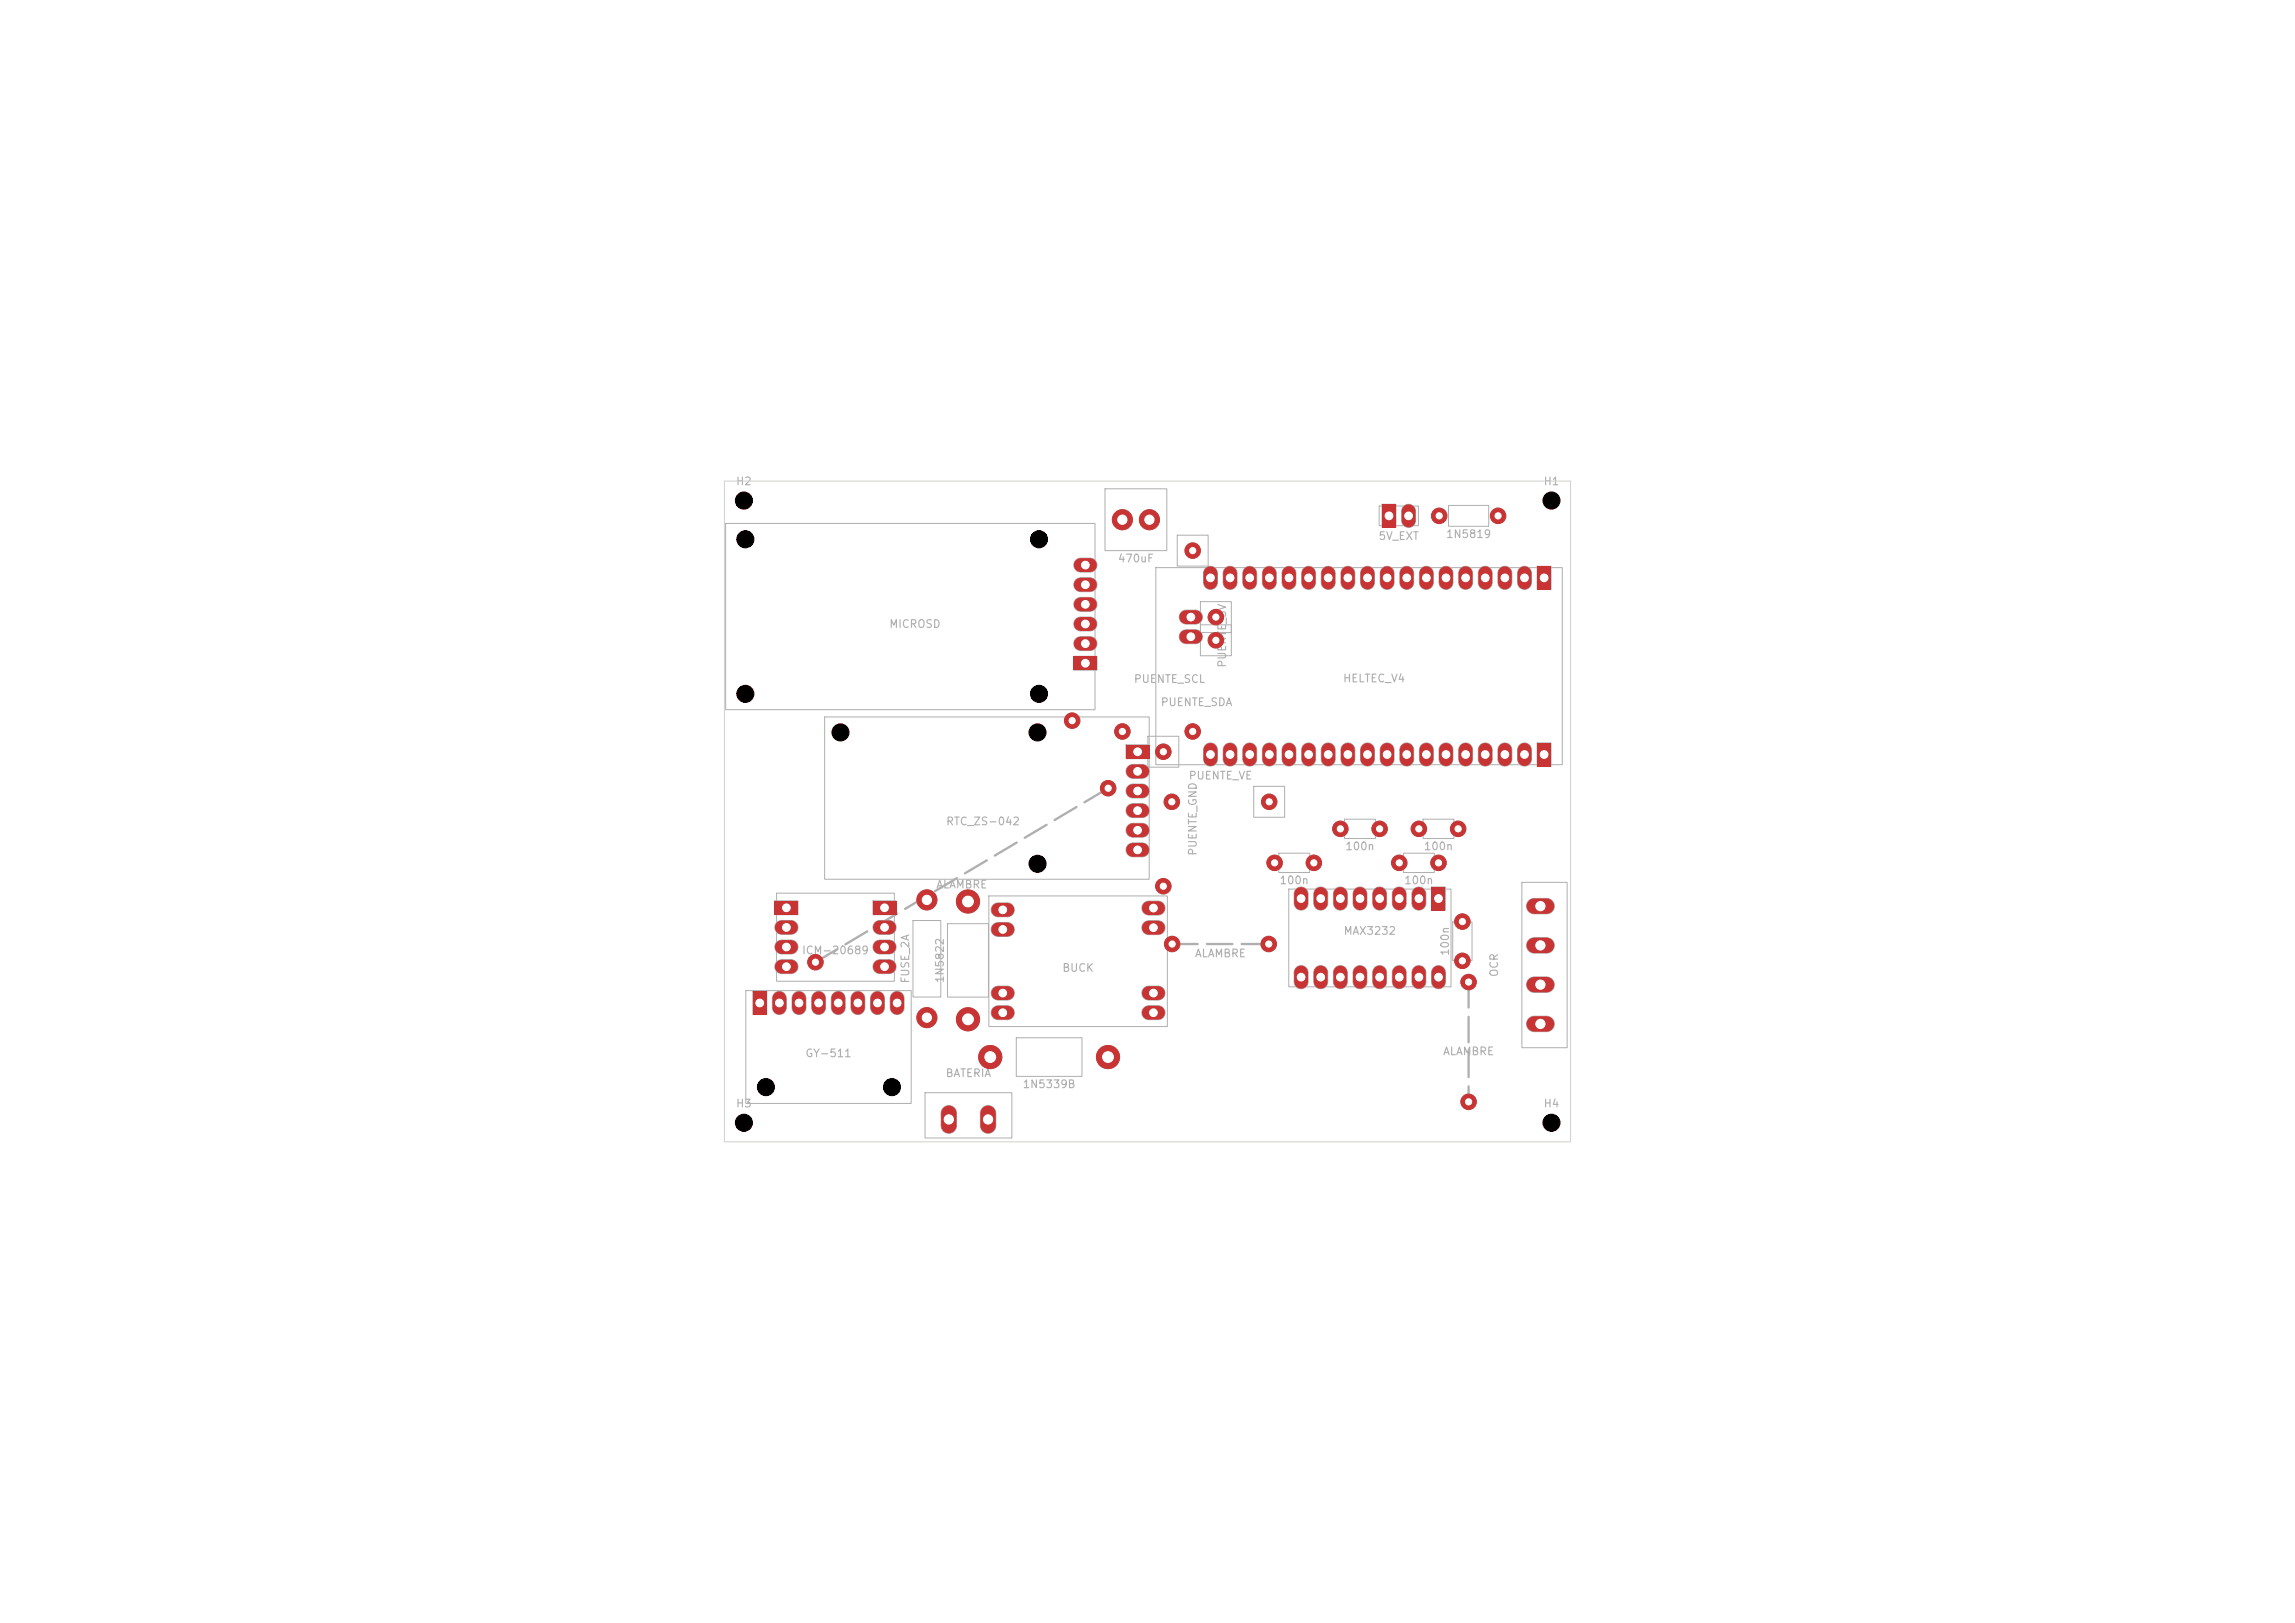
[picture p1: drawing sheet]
<svg xmlns="http://www.w3.org/2000/svg" width="297mm" height="210mm" viewBox="0 0 297 210" stroke-linecap="round" stroke-linejoin="round" font-family="sans-serif">
<defs><g id="words">
<g font-size="1.2" fill="#afafaf">
<text x="198.7" y="118.2">1</text>
<text x="198.7" y="123.2">2</text>
<text x="198.7" y="128.3">3</text>
<text x="198.7" y="133.4">4</text>
<text x="123.7" y="145.5" transform="rotate(-90 123.7 145.5)">2</text>
<text x="128.8" y="145.5" transform="rotate(-90 128.8 145.5)">1</text>
</g>
<g font-size="1" fill="#afafaf">
<text x="95.2" y="63">H2</text>
<text x="199.7" y="63">H1</text>
<text x="178.3" y="70.1">5V_EXT</text>
<text x="180.5" y="67.3" transform="rotate(-90 180.5 67.3)">1</text>
<text x="183.1" y="67.3" transform="rotate(-90 183.1 67.3)">2</text>
<text x="187.1" y="69.9">1N5819</text>
<text x="139.9" y="76.4">5</text>
<text x="139.9" y="73.9">6</text>
<text x="144.6" y="73">470uF</text>
<text x="157.4" y="76.3" transform="rotate(-90 157.4 76.3)">A18</text>
<text x="160" y="76.3" transform="rotate(-90 160 76.3)">A17</text>
<text x="162.5" y="76.3" transform="rotate(-90 162.5 76.3)">A16</text>
<text x="165" y="76.3" transform="rotate(-90 165 76.3)">A15</text>
<text x="167.6" y="76.3" transform="rotate(-90 167.6 76.3)">A14</text>
<text x="170.1" y="76.3" transform="rotate(-90 170.1 76.3)">A13</text>
<text x="172.7" y="76.3" transform="rotate(-90 172.7 76.3)">A12</text>
<text x="175.2" y="76.3" transform="rotate(-90 175.2 76.3)">A11</text>
<text x="177.7" y="76.3" transform="rotate(-90 177.7 76.3)">A10</text>
<text x="180.3" y="75.8" transform="rotate(-90 180.3 75.8)">A9</text>
<text x="182.8" y="75.8" transform="rotate(-90 182.8 75.8)">A8</text>
<text x="185.4" y="75.8" transform="rotate(-90 185.4 75.8)">A7</text>
<text x="187.9" y="75.8" transform="rotate(-90 187.9 75.8)">A6</text>
<text x="190.4" y="75.8" transform="rotate(-90 190.4 75.8)">A5</text>
<text x="193" y="75.8" transform="rotate(-90 193 75.8)">A4</text>
<text x="195.5" y="75.8" transform="rotate(-90 195.5 75.8)">A3</text>
<text x="198.1" y="75.8" transform="rotate(-90 198.1 75.8)">A2</text>
<text x="200.6" y="75.8" transform="rotate(-90 200.6 75.8)">A1</text>
<text x="115" y="81.5">MICROSD</text>
<text x="139.9" y="81.5">3</text>
<text x="139.9" y="79">4</text>
<text x="139.9" y="86.6">1</text>
<text x="139.9" y="84">2</text>
<text x="146.7" y="88.6">PUENTE_SCL</text>
<text x="158.9" y="86.5" transform="rotate(-90 158.9 86.5)">PUENTE_5V</text>
<text x="173.7" y="88.5">HELTEC_V4</text>
<text x="150.1" y="91.6">PUENTE_SDA</text>
<text x="146.6" y="98">1</text>
<text x="146.6" y="100.6">2</text>
<text x="153.8" y="101.1">PUENTE_VE</text>
<text x="157.4" y="99.2" transform="rotate(-90 157.4 99.2)">B18</text>
<text x="160" y="99.2" transform="rotate(-90 160 99.2)">B17</text>
<text x="162.5" y="99.2" transform="rotate(-90 162.5 99.2)">B16</text>
<text x="165" y="99.2" transform="rotate(-90 165 99.2)">B15</text>
<text x="167.6" y="99.2" transform="rotate(-90 167.6 99.2)">B14</text>
<text x="170.1" y="99.2" transform="rotate(-90 170.1 99.2)">B13</text>
<text x="172.7" y="99.2" transform="rotate(-90 172.7 99.2)">B12</text>
<text x="175.2" y="99.2" transform="rotate(-90 175.2 99.2)">B11</text>
<text x="177.7" y="99.2" transform="rotate(-90 177.7 99.2)">B10</text>
<text x="180.3" y="98.7" transform="rotate(-90 180.3 98.7)">B9</text>
<text x="182.8" y="98.7" transform="rotate(-90 182.8 98.7)">B8</text>
<text x="185.4" y="98.7" transform="rotate(-90 185.4 98.7)">B7</text>
<text x="187.9" y="98.7" transform="rotate(-90 187.9 98.7)">B6</text>
<text x="190.4" y="98.7" transform="rotate(-90 190.4 98.7)">B5</text>
<text x="193" y="98.7" transform="rotate(-90 193 98.7)">B4</text>
<text x="195.5" y="98.7" transform="rotate(-90 195.5 98.7)">B3</text>
<text x="198.1" y="98.7" transform="rotate(-90 198.1 98.7)">B2</text>
<text x="200.6" y="98.7" transform="rotate(-90 200.6 98.7)">B1</text>
<text x="122.4" y="107">RTC_ZS-042</text>
<text x="146.6" y="103.1">3</text>
<text x="146.6" y="105.7">4</text>
<text x="146.6" y="108.2">5</text>
<text x="146.6" y="110.7">6</text>
<text x="155.1" y="110.8" transform="rotate(-90 155.1 110.8)">PUENTE_GND</text>
<text x="174" y="110.3">100n</text>
<text x="184.2" y="110.3">100n</text>
<text x="101.2" y="118.2">1</text>
<text x="113.9" y="118.2">5</text>
<text x="121.1" y="115.2">ALAMBRE</text>
<text x="124.7" y="117.4">1</text>
<text x="129.2" y="118.5">1</text>
<text x="148.7" y="118.3">5</text>
<text x="165.5" y="114.7">100n</text>
<text x="169.1" y="116.8" transform="rotate(-90 169.1 116.8)">8</text>
<text x="171.7" y="116.8" transform="rotate(-90 171.7 116.8)">7</text>
<text x="174.2" y="116.8" transform="rotate(-90 174.2 116.8)">6</text>
<text x="176.8" y="116.8" transform="rotate(-90 176.8 116.8)">5</text>
<text x="179.3" y="116.8" transform="rotate(-90 179.3 116.8)">4</text>
<text x="181.6" y="114.7">100n</text>
<text x="181.8" y="116.8" transform="rotate(-90 181.8 116.8)">3</text>
<text x="184.4" y="116.8" transform="rotate(-90 184.4 116.8)">2</text>
<text x="186.9" y="116.8" transform="rotate(-90 186.9 116.8)">1</text>
<text x="101.2" y="120.8">2</text>
<text x="101.2" y="123.3">3</text>
<text x="101.2" y="125.8">4</text>
<text x="103.7" y="123.7">ICM-20689</text>
<text x="113.9" y="120.8">6</text>
<text x="113.9" y="123.3">7</text>
<text x="113.9" y="125.8">8</text>
<text x="129.2" y="121">2</text>
<text x="137.4" y="126">BUCK</text>
<text x="148.7" y="120.8">6</text>
<text x="154.6" y="124.1">ALAMBRE</text>
<text x="173.8" y="121.2">MAX3232</text>
<text x="187.8" y="123.8" transform="rotate(-90 187.8 123.8)">100n</text>
<text x="99.1" y="130.4" transform="rotate(-90 99.1 130.4)">1</text>
<text x="101.6" y="130.4" transform="rotate(-90 101.6 130.4)">2</text>
<text x="104.2" y="130.4" transform="rotate(-90 104.2 130.4)">3</text>
<text x="106.7" y="130.4" transform="rotate(-90 106.7 130.4)">4</text>
<text x="109.2" y="130.4" transform="rotate(-90 109.2 130.4)">5</text>
<text x="111.8" y="130.4" transform="rotate(-90 111.8 130.4)">6</text>
<text x="114.3" y="130.4" transform="rotate(-90 114.3 130.4)">7</text>
<text x="116.9" y="130.4" transform="rotate(-90 116.9 130.4)">8</text>
<text x="117.9" y="127.3" transform="rotate(-90 117.9 127.3)">FUSE_2A</text>
<text x="122.4" y="127.3" transform="rotate(-90 122.4 127.3)">1N5822</text>
<text x="129.2" y="129.3">3</text>
<text x="129.2" y="131.8">4</text>
<text x="148.7" y="129.3">7</text>
<text x="148.7" y="131.8">8</text>
<text x="169.1" y="127" transform="rotate(-90 169.1 127)">9</text>
<text x="171.7" y="127.5" transform="rotate(-90 171.7 127.5)">10</text>
<text x="174.2" y="127.5" transform="rotate(-90 174.2 127.5)">11</text>
<text x="176.8" y="127.5" transform="rotate(-90 176.8 127.5)">12</text>
<text x="179.3" y="127.5" transform="rotate(-90 179.3 127.5)">13</text>
<text x="181.8" y="127.5" transform="rotate(-90 181.8 127.5)">14</text>
<text x="184.4" y="127.5" transform="rotate(-90 184.4 127.5)">15</text>
<text x="186.9" y="127.5" transform="rotate(-90 186.9 127.5)">16</text>
<text x="194.1" y="126.5" transform="rotate(-90 194.1 126.5)">OCR</text>
<text x="104.1" y="137">GY-511</text>
<text x="124.7" y="132.7">2</text>
<text x="127.6" y="137.5">2</text>
<text x="142.8" y="137.5">1</text>
<text x="186.7" y="136.8">ALAMBRE</text>
<text x="95.2" y="143.5">H3</text>
<text x="122.3" y="139.6">BATERIA</text>
<text x="132.3" y="141">1N5339B</text>
<text x="199.7" y="143.5">H4</text>
</g>
<g font-size=".9" fill="#afafaf">
<text x="144.8" y="67.9">1</text>
<text x="148.3" y="67.9">2</text>
<text x="119.5" y="117.1">1</text>
<text x="119.5" y="132.3">2</text>
</g>
<g font-size=".7" fill="#afafaf">
<text x="154" y="71.8">1</text>
<text x="185.9" y="67.3">1</text>
<text x="193.5" y="67.3">2</text>
<text x="157" y="83.4">1</text>
<text x="157" y="80.4">1</text>
<text x="138.4" y="93.8">2</text>
<text x="144.9" y="95.2">2</text>
<text x="154" y="95.2">2</text>
<text x="150.2" y="97.8">1</text>
<text x="143" y="102.5">2</text>
<text x="151.3" y="104.3">2</text>
<text x="163.9" y="104.3">1</text>
<text x="173.1" y="107.8">1</text>
<text x="178.2" y="107.8">2</text>
<text x="183.2" y="107.8">1</text>
<text x="188.3" y="107.8">2</text>
<text x="164.6" y="112.2">1</text>
<text x="169.6" y="112.2">2</text>
<text x="180.7" y="112.2">1</text>
<text x="185.8" y="112.2">2</text>
<text x="150.2" y="115.2">2</text>
<text x="188.9" y="119.8">1</text>
<text x="105.1" y="125">1</text>
<text x="151.3" y="122.7">1</text>
<text x="163.8" y="122.7">2</text>
<text x="188.9" y="124.8">2</text>
<text x="189.7" y="127.6">1</text>
<text x="189.7" y="143.1">2</text>
</g>
<g font-size=".6" fill="#afafaf">
<text x="152.6" y="82.8">AUX17</text>
<text x="152.6" y="80.3">AUX18</text>
</g>
</g></defs>
<g fill="none" stroke="#afafaf" stroke-width=".3">
<path d="M116.1 118.2l-2.8 1.7M120 115.9l-2.9 1.7M123.8 113.6l-2.8 1.7M127.7 111.3l-2.8 1.7M131.6 109l-2.9 1.7M135.4 106.7l-2.8 1.7M139.3 104.4l-2.8 1.7M143.2 102.1l-2.9 1.7M108.4 122.8l-2.9 1.7M112.2 120.5l-2.8 1.7M151.7 122.2h3.3M156.2 122.2h3.3"/>
<path d="M160.7 122.2h3.3M190.1 127.1v3.3M190.1 131.6v3.3M190.1 136.1v3.3M190.1 140.6v2"/>
</g>
<g fill="none" stroke="#afafaf" stroke-width=".13">
<path d="M93.9 67.7h47.8v24.1h-47.8zM139.2 77.6l.5-.3h1.4a.9 .9 0 0 1 .9 .9 .9 .9 0 0 1-.9 .9h-1.2a.9 .9 0 0 1-.9-.6 .9 .9 0 0 1 .2-.9zM139.2 75l.5-.2h1.4a.9 .9 0 0 1 .9 .9 .9 .9 0 0 1-.9 .9h-1.2a.9 .9 0 0 1-.9-.6 .9 .9 0 0 1 .2-1zM139.2 72.5l.5-.3h1.4a.9 .9 0 0 1 .9 .9 .9 .9 0 0 1-.9 .9h-1.2a.9 .9 0 0 1-.9-.5 .9 .9 0 0 1 .2-1zM143 63.3h8v8h-8zM149.6 73.4h52.6v25.6h-52.6zM152.3 69.3h4v4h-4zM152.9 79.2l.5-.2h1.3a.9 .9 0 0 1 .9 .8 .9 .9 0 0 1-.9 .9h-1.2a.9 .9 0 0 1-.8-.5 .9 .9 0 0 1 .2-1zM155.3 77.8h4v4h-4zM156 73.5a.9 .9 0 0 1 1-.2 .9 .9 0 0 1 .5 .9l.1 1.2a.9 .9 0 0 1-.9 .9 .9 .9 0 0 1-1-.9l.1-1.4zM158.6 73.5a.9 .9 0 0 1 .9-.2 .9 .9 0 0 1 .6 .9v1.2a.9 .9 0 0 1-.9 .9 .9 .9 0 0 1-.9-.9v-1.4zM161.1 73.5a.9 .9 0 0 1 1-.2 .9 .9 0 0 1 .5 .9v1.2a.9 .9 0 0 1-.9 .9 .9 .9 0 0 1-.9-.9v-1.4z"/>
<path d="M163.6 73.5a.9 .9 0 0 1 1-.2 .9 .9 0 0 1 .6 .9v1.2a.9 .9 0 0 1-.9 .9 .9 .9 0 0 1-.9-.9v-1.4zM166.2 73.5a.9 .9 0 0 1 1-.2 .9 .9 0 0 1 .5 .9v1.2a.9 .9 0 0 1-.9 .9 .9 .9 0 0 1-.9-.9v-1.4zM168.7 73.5a.9 .9 0 0 1 1-.2 .9 .9 0 0 1 .6 .9v1.2a.9 .9 0 0 1-.9 .9 .9 .9 0 0 1-1-.9l.1-1.4zM171.3 73.5a.9 .9 0 0 1 .9-.2 .9 .9 0 0 1 .6 .9v1.2a.9 .9 0 0 1-.9 .9 .9 .9 0 0 1-.9-.9v-1.4zM173.8 73.5a.9 .9 0 0 1 1-.2 .9 .9 0 0 1 .5 .9v1.2a.9 .9 0 0 1-.9 .9 .9 .9 0 0 1-.9-.9v-1.4zM176.3 73.5a.9 .9 0 0 1 1-.2 .9 .9 0 0 1 .6 .9v1.2a.9 .9 0 0 1-.9 .9 .9 .9 0 0 1-.9-.9v-1.4zM178.5 65.5h5.1v2.5h-5.1zM178.9 65.3h1.7v3h-1.7zM178.9 73.5a.9 .9 0 0 1 1-.2 .9 .9 0 0 1 .5 .9v1.2a.9 .9 0 0 1-.9 .9 .9 .9 0 0 1-.9-.9v-1.4zM181.4 73.5a.9 .9 0 0 1 1-.2 .9 .9 0 0 1 .6 .9v1.2a.9 .9 0 0 1-.9 .9 .9 .9 0 0 1-1-.9l.1-1.4zM181.7 65.5a.9 .9 0 0 1 .9-.2 .9 .9 0 0 1 .6 .9v1.1a.9 .9 0 0 1-.9 1 .9 .9 0 0 1-.9-1v-1.3zM184 73.5a.9 .9 0 0 1 .9-.2 .9 .9 0 0 1 .6 .9v1.2a.9 .9 0 0 1-.9 .9 .9 .9 0 0 1-.9-.9v-1.4z"/>
<path d="M186.5 73.5a.9 .9 0 0 1 1-.2 .9 .9 0 0 1 .5 .9v1.2a.9 .9 0 0 1-.9 .9 .9 .9 0 0 1-.9-.9v-1.4zM187.5 65.4h5.2v2.7h-5.2zM189 73.5a.9 .9 0 0 1 1-.2 .9 .9 0 0 1 .6 .9v1.2a.9 .9 0 0 1-.9 .9 .9 .9 0 0 1-.9-.9v-1.4zM191.6 73.5a.9 .9 0 0 1 1-.2 .9 .9 0 0 1 .5 .9v1.2a.9 .9 0 0 1-.9 .9 .9 .9 0 0 1-.9-.9v-1.4zM194.1 73.5a.9 .9 0 0 1 1-.2 .9 .9 0 0 1 .6 .9v1.2a.9 .9 0 0 1-.9 .9 .9 .9 0 0 1-1-.9l.1-1.4zM196.7 73.5a.9 .9 0 0 1 .9-.2 .9 .9 0 0 1 .6 .9v1.2a.9 .9 0 0 1-.9 .9 .9 .9 0 0 1-.9-.9v-1.4zM198.9 73.3h1.8v3h-1.8zM106.7 92.8h42v21h-42zM139 84.9h3v1.8h-3zM139.2 82.6l.5-.2h1.4a.9 .9 0 0 1 .9 .9 .9 .9 0 0 1-.9 .9h-1.2a.9 .9 0 0 1-.9-.6 .9 .9 0 0 1 .2-1zM139.2 80.1l.5-.2 1.4-.1a.9 .9 0 0 1 .9 .9 .9 .9 0 0 1-.9 .9h-1.2a.9 .9 0 0 1-.9-.5 .9 .9 0 0 1 .2-1zM145.7 96.4h3v1.8h-3z"/>
<path d="M146 99.2l.5-.3h1.3a.9 .9 0 0 1 .9 .9 .9 .9 0 0 1-.9 .9h-1.2a.9 .9 0 0 1-.8-.5 .9 .9 0 0 1 .2-1zM148.6 95.3h4v4h-4zM152.9 81.8l.5-.3h1.3a.9 .9 0 0 1 .9 .9 .9 .9 0 0 1-.9 .9h-1.2a.9 .9 0 0 1-.8-.6 .9 .9 0 0 1 .2-.9zM155.3 80.8h4v4h-4zM156 96.4a.9 .9 0 0 1 1-.2 .9 .9 0 0 1 .5 .8l.1 1.2a.9 .9 0 0 1-.9 .9 .9 .9 0 0 1-1-.9l.1-1.3zM158.6 96.4a.9 .9 0 0 1 .9-.2 .9 .9 0 0 1 .6 .8v1.2a.9 .9 0 0 1-.9 .9 .9 .9 0 0 1-.9-.9v-1.3zM161.1 96.4a.9 .9 0 0 1 1-.2 .9 .9 0 0 1 .5 .8v1.2a.9 .9 0 0 1-.9 .9 .9 .9 0 0 1-.9-.9v-1.3zM163.6 96.4a.9 .9 0 0 1 1-.2 .9 .9 0 0 1 .6 .8v1.2a.9 .9 0 0 1-.9 .9 .9 .9 0 0 1-.9-.9v-1.3zM166.2 96.4a.9 .9 0 0 1 1-.2 .9 .9 0 0 1 .5 .8v1.2a.9 .9 0 0 1-.9 .9 .9 .9 0 0 1-.9-.9v-1.3zM168.7 96.4a.9 .9 0 0 1 1-.2 .9 .9 0 0 1 .6 .8v1.2a.9 .9 0 0 1-.9 .9 .9 .9 0 0 1-1-.9l.1-1.3zM171.3 96.4a.9 .9 0 0 1 .9-.2 .9 .9 0 0 1 .6 .8v1.2a.9 .9 0 0 1-.9 .9 .9 .9 0 0 1-.9-.9v-1.3zM173.8 96.4a.9 .9 0 0 1 1-.2 .9 .9 0 0 1 .5 .8v1.2a.9 .9 0 0 1-.9 .9 .9 .9 0 0 1-.9-.9v-1.3z"/>
<path d="M176.3 96.4a.9 .9 0 0 1 1-.2 .9 .9 0 0 1 .6 .8v1.2a.9 .9 0 0 1-.9 .9 .9 .9 0 0 1-.9-.9v-1.3zM178.9 96.4a.9 .9 0 0 1 1-.2 .9 .9 0 0 1 .5 .8v1.2a.9 .9 0 0 1-.9 .9 .9 .9 0 0 1-.9-.9v-1.3zM181.4 96.4a.9 .9 0 0 1 1-.2 .9 .9 0 0 1 .6 .8v1.2a.9 .9 0 0 1-.9 .9 .9 .9 0 0 1-1-.9l.1-1.3zM184 96.4a.9 .9 0 0 1 .9-.2 .9 .9 0 0 1 .6 .8v1.2a.9 .9 0 0 1-.9 .9 .9 .9 0 0 1-.9-.9v-1.3zM186.5 96.4a.9 .9 0 0 1 1-.2 .9 .9 0 0 1 .5 .8v1.2a.9 .9 0 0 1-.9 .9 .9 .9 0 0 1-.9-.9v-1.3zM189 96.4a.9 .9 0 0 1 1-.2 .9 .9 0 0 1 .6 .8v1.2a.9 .9 0 0 1-.9 .9 .9 .9 0 0 1-.9-.9v-1.3zM191.6 96.4a.9 .9 0 0 1 1-.2 .9 .9 0 0 1 .5 .8v1.2a.9 .9 0 0 1-.9 .9 .9 .9 0 0 1-.9-.9v-1.3zM194.1 96.4a.9 .9 0 0 1 1-.2 .9 .9 0 0 1 .6 .8v1.2a.9 .9 0 0 1-.9 .9 .9 .9 0 0 1-1-.9l.1-1.3zM196.7 96.4a.9 .9 0 0 1 .9-.2 .9 .9 0 0 1 .6 .8v1.2a.9 .9 0 0 1-.9 .9 .9 .9 0 0 1-.9-.9v-1.3zM198.9 96.1h1.8v3h-1.8zM100.3 116.6h3v1.8h-3zM100.5 115.6h15.2v11.4h-15.2z"/>
<path d="M100.5 119.4l.5-.3h1.4a.9 .9 0 0 1 .9 .9 .9 .9 0 0 1-.9 .9h-1.2a.9 .9 0 0 1-.9-.6 .9 .9 0 0 1 .2-.9zM113 116.6h3v1.8h-3zM113.2 119.4l.5-.3h1.4a.9 .9 0 0 1 .9 .9 .9 .9 0 0 1-.9 .9h-1.2a.9 .9 0 0 1-.9-.6 .9 .9 0 0 1 .2-.9zM118.1 119.1h3.7v9.9h-3.7zM122.6 119.5h5.3v9.5h-5.3zM128 115.9h23.1v16.9h-23.1zM128.5 117.1l.5-.3h1.4a.9 .9 0 0 1 .9 .9 .9 .9 0 0 1-.9 .9h-1.2a.9 .9 0 0 1-.9-.5 .9 .9 0 0 1 .2-1zM128.5 119.6l.5-.2h1.4a.9 .9 0 0 1 .9 .9 .9 .9 0 0 1-.9 .9h-1.2a.9 .9 0 0 1-.9-.6 .9 .9 0 0 1 .2-1zM146 101.7l.5-.2 1.3-.1a.9 .9 0 0 1 .9 .9 .9 .9 0 0 1-.9 .9h-1.2a.9 .9 0 0 1-.8-.5 .9 .9 0 0 1 .2-1zM146 104.3l.5-.3h1.3a.9 .9 0 0 1 .9 .9 .9 .9 0 0 1-.9 .9h-1.2a.9 .9 0 0 1-.8-.6 .9 .9 0 0 1 .2-.9zM146 106.8l.5-.3h1.3a.9 .9 0 0 1 .9 .9 .9 .9 0 0 1-.9 .9h-1.2a.9 .9 0 0 1-.8-.5 .9 .9 0 0 1 .2-1zM146 109.3l.5-.2h1.3a.9 .9 0 0 1 .9 .9 .9 .9 0 0 1-.9 .9h-1.2a.9 .9 0 0 1-.8-.6 .9 .9 0 0 1 .2-1z"/>
<path d="M148 116.9l.5-.3h1.4a.9 .9 0 0 1 .9 .9 .9 .9 0 0 1-.9 .9h-1.2a.9 .9 0 0 1-.9-.6 .9 .9 0 0 1 .2-.9zM148 119.4l.5-.2 1.4-.1a.9 .9 0 0 1 .9 .9 .9 .9 0 0 1-.9 .9h-1.2a.9 .9 0 0 1-.9-.5 .9 .9 0 0 1 .2-1zM162.3 101.8h4v4h-4zM165.5 110.4h4v2.5h-4zM166.8 115h21v12.7h-21zM167.7 115a.9 .9 0 0 1 1-.2 .9 .9 0 0 1 .6 .9v1.2a.9 .9 0 0 1-.9 .9 .9 .9 0 0 1-.9-.9v-1.4zM170.3 115a.9 .9 0 0 1 1-.2 .9 .9 0 0 1 .5 .9v1.2a.9 .9 0 0 1-.9 .9 .9 .9 0 0 1-.9-.9v-1.4zM172.8 115a.9 .9 0 0 1 1-.2 .9 .9 0 0 1 .6 .9v1.2a.9 .9 0 0 1-.9 .9 .9 .9 0 0 1-.9-.9v-1.4zM174 106h4v2.5h-4zM175.4 115a.9 .9 0 0 1 .9-.2 .9 .9 0 0 1 .6 .9v1.2a.9 .9 0 0 1-.9 .9 .9 .9 0 0 1-.9-.9v-1.4zM177.9 115a.9 .9 0 0 1 1-.2 .9 .9 0 0 1 .5 .9v1.2a.9 .9 0 0 1-.9 .9 .9 .9 0 0 1-.9-.9l.1-1.4zM180.4 115a.9 .9 0 0 1 1-.2 .9 .9 0 0 1 .6 .9v1.2a.9 .9 0 0 1-.9 .9 .9 .9 0 0 1-.9-.9v-1.4z"/>
<path d="M181.6 110.4h4v2.5h-4zM183 115a.9 .9 0 0 1 1-.2 .9 .9 0 0 1 .5 .9v1.2a.9 .9 0 0 1-.9 .9 .9 .9 0 0 1-.9-.9v-1.4zM184.2 106h4v2.5h-4zM185.3 114.8h1.8v3h-1.8zM188 119.3h2.5v5h-2.5zM197 114.2h5.8v21.4h-5.8zM197.8 116.5l.7-.2 1.6-.1a1 1 0 0 1 1 1 1 1 0 0 1-1 1h-1.5a1 1 0 0 1-1-.6 1 1 0 0 1 .2-1.1zM96.5 128.2h21.4v14.6h-21.4zM97.4 128.3h1.8v3h-1.8zM100.2 128.5a.9 .9 0 0 1 1-.2 .9 .9 0 0 1 .6 .9v1.2a.9 .9 0 0 1-.9 .9 .9 .9 0 0 1-.9-.9v-1.4zM100.5 121.9l.5-.2 1.4-.1a.9 .9 0 0 1 .9 .9 .9 .9 0 0 1-.9 .9h-1.2a.9 .9 0 0 1-.9-.5 .9 .9 0 0 1 .2-1zM100.5 124.4l.5-.2h1.4a.9 .9 0 0 1 .9 .9 .9 .9 0 0 1-.9 .9h-1.2a.9 .9 0 0 1-.9-.6 .9 .9 0 0 1 .2-1z"/>
<path d="M102.8 128.5a.9 .9 0 0 1 .9-.2 .9 .9 0 0 1 .6 .9v1.2a.9 .9 0 0 1-.9 .9 .9 .9 0 0 1-.9-.9v-1.4zM105.3 128.5a.9 .9 0 0 1 1-.2 .9 .9 0 0 1 .5 .9v1.2a.9 .9 0 0 1-.9 .9 .9 .9 0 0 1-.9-.9l.1-1.4zM107.8 128.5a.9 .9 0 0 1 1-.2 .9 .9 0 0 1 .6 .9v1.2a.9 .9 0 0 1-.9 .9 .9 .9 0 0 1-.9-.9v-1.4zM110.4 128.5a.9 .9 0 0 1 1-.2 .9 .9 0 0 1 .5 .9v1.2a.9 .9 0 0 1-.9 .9 .9 .9 0 0 1-.9-.9v-1.4zM112.9 128.5a.9 .9 0 0 1 1-.2 .9 .9 0 0 1 .6 .9v1.2a.9 .9 0 0 1-.9 .9 .9 .9 0 0 1-.9-.9v-1.4zM113.2 121.9l.5-.2 1.4-.1a.9 .9 0 0 1 .9 .9 .9 .9 0 0 1-.9 .9h-1.2a.9 .9 0 0 1-.9-.5 .9 .9 0 0 1 .2-1zM113.2 124.4l.5-.2h1.4a.9 .9 0 0 1 .9 .9 .9 .9 0 0 1-.9 .9h-1.2a.9 .9 0 0 1-.9-.6 .9 .9 0 0 1 .2-1zM115.5 128.5a.9 .9 0 0 1 .9-.2 .9 .9 0 0 1 .6 .9v1.2a.9 .9 0 0 1-.9 .9 .9 .9 0 0 1-.9-.9v-1.4zM128.5 127.9l.5-.3h1.4a.9 .9 0 0 1 .9 .9 .9 .9 0 0 1-.9 .9h-1.2a.9 .9 0 0 1-.9-.6 .9 .9 0 0 1 .2-.9zM128.5 130.4l.5-.2 1.4-.1a.9 .9 0 0 1 .9 .9 .9 .9 0 0 1-.9 .9h-1.2a.9 .9 0 0 1-.9-.5 .9 .9 0 0 1 .2-1zM131.5 134.3h8.5v5h-8.5zM148 127.9l.5-.3h1.4a.9 .9 0 0 1 .9 .9 .9 .9 0 0 1-.9 .9h-1.2a.9 .9 0 0 1-.9-.6 .9 .9 0 0 1 .2-.9z"/>
<path d="M148 130.4l.5-.2 1.4-.1a.9 .9 0 0 1 .9 .9 .9 .9 0 0 1-.9 .9h-1.2a.9 .9 0 0 1-.9-.5 .9 .9 0 0 1 .2-1zM167.7 125.2a.9 .9 0 0 1 1-.2 .9 .9 0 0 1 .6 .8v1.2a.9 .9 0 0 1-.9 .9 .9 .9 0 0 1-.9-.9v-1.3zM170.3 125.2a.9 .9 0 0 1 1-.2 .9 .9 0 0 1 .5 .8v1.2a.9 .9 0 0 1-.9 .9 .9 .9 0 0 1-.9-.9v-1.3zM172.8 125.2a.9 .9 0 0 1 1-.2 .9 .9 0 0 1 .6 .8v1.2a.9 .9 0 0 1-.9 .9 .9 .9 0 0 1-.9-.9v-1.3zM175.4 125.2a.9 .9 0 0 1 .9-.2 .9 .9 0 0 1 .6 .8v1.2a.9 .9 0 0 1-.9 .9 .9 .9 0 0 1-.9-.9v-1.3zM177.9 125.2a.9 .9 0 0 1 1-.2 .9 .9 0 0 1 .5 .8v1.2a.9 .9 0 0 1-.9 .9 .9 .9 0 0 1-.9-.9l.1-1.3zM180.4 125.2a.9 .9 0 0 1 1-.2 .9 .9 0 0 1 .6 .8v1.2a.9 .9 0 0 1-.9 .9 .9 .9 0 0 1-.9-.9v-1.3zM183 125.2a.9 .9 0 0 1 1-.2 .9 .9 0 0 1 .5 .8v1.2a.9 .9 0 0 1-.9 .9 .9 .9 0 0 1-.9-.9v-1.3zM185.5 125.2a.9 .9 0 0 1 1-.2 .9 .9 0 0 1 .6 .8v1.2a.9 .9 0 0 1-.9 .9 .9 .9 0 0 1-.9-.9v-1.3zM197.8 121.6l.7-.3h1.6a1 1 0 0 1 1 1 1 1 0 0 1-1 1h-1.5a1 1 0 0 1-1-.6 1 1 0 0 1 .2-1.1zM197.8 126.7l.7-.3h1.6a1 1 0 0 1 1 1 1 1 0 0 1-1 1h-1.5a1 1 0 0 1-1-.6 1 1 0 0 1 .2-1.1zM197.8 131.8l.7-.3h1.6a1 1 0 0 1 1 1 1 1 0 0 1-1 1h-1.5a1 1 0 0 1-1-.6 1 1 0 0 1 .2-1.1z"/>
<path d="M119.7 141.4h11.2v5.8h-11.2zM122.1 143.3a1 1 0 0 1 1.1-.2 1 1 0 0 1 .6 1v1.5a1 1 0 0 1-1 1 1 1 0 0 1-1-1v-1.6zM127.2 143.3a1 1 0 0 1 1.1-.2 1 1 0 0 1 .6 1v1.5a1 1 0 0 1-1 1 1 1 0 0 1-1-1v-1.6z"/>
<circle cx="96.3" cy="64.8" r="1.1"/>
<circle cx="96.5" cy="69.8" r="1.1"/>
<circle cx="134.5" cy="69.8" r="1.1"/>
<circle cx="145.2" cy="67.2" r="1.3"/>
<circle cx="148.7" cy="67.2" r="1.3"/>
<circle cx="154.3" cy="71.2" r="1"/>
<circle cx="157.3" cy="79.8" r="1"/>
<circle cx="186.3" cy="66.7" r="1"/>
<circle cx="193.9" cy="66.7" r="1"/>
<circle cx="200.8" cy="64.8" r="1.1"/>
<circle cx="96.5" cy="89.8" r="1.1"/>
<circle cx="108.8" cy="94.8" r="1.1"/>
<circle cx="134.3" cy="94.8" r="1.1"/>
<circle cx="134.5" cy="89.8" r="1.1"/>
<circle cx="138.7" cy="93.2" r="1"/>
<circle cx="145.2" cy="94.6" r="1"/>
<circle cx="150.6" cy="97.3" r="1"/>
<circle cx="154.3" cy="94.6" r="1"/>
<circle cx="157.3" cy="82.8" r="1"/>
<circle cx="119.9" cy="116.4" r="1.3"/>
<circle cx="125.3" cy="116.6" r="1.5"/>
<circle cx="134.3" cy="111.8" r="1.1"/>
<circle cx="143.4" cy="102" r="1"/>
<circle cx="150.6" cy="114.7" r="1"/>
<circle cx="151.6" cy="103.7" r="1"/>
<circle cx="164.3" cy="103.7" r="1"/>
<circle cx="164.9" cy="111.6" r="1"/>
<circle cx="170" cy="111.6" r="1"/>
<circle cx="173.5" cy="107.2" r="1"/>
<circle cx="178.5" cy="107.2" r="1"/>
<circle cx="181.1" cy="111.6" r="1"/>
<circle cx="183.6" cy="107.2" r="1"/>
<circle cx="186.2" cy="111.6" r="1"/>
<circle cx="188.7" cy="107.2" r="1"/>
<circle cx="189.3" cy="119.2" r="1"/>
<circle cx="105.5" cy="124.5" r="1"/>
<circle cx="119.9" cy="131.7" r="1.3"/>
<circle cx="125.3" cy="131.9" r="1.5"/>
<circle cx="128.1" cy="136.8" r="1.5"/>
<circle cx="143.4" cy="136.8" r="1.5"/>
<circle cx="151.7" cy="122.2" r="1"/>
<circle cx="164.2" cy="122.2" r="1"/>
<circle cx="189.3" cy="124.3" r="1"/>
<circle cx="190.1" cy="127.1" r="1"/>
<circle cx="96.3" cy="145.3" r="1.1"/>
<circle cx="99.1" cy="140.7" r="1.1"/>
<circle cx="115.4" cy="140.7" r="1.1"/>
<circle cx="190.1" cy="142.6" r="1"/>
<circle cx="200.8" cy="145.3" r="1.1"/>
</g>
<g fill="#c83434" stroke="#c83434" stroke-width=".13">
<circle cx="151.7" cy="122.2" r="1"/>
<circle cx="164.2" cy="122.2" r="1"/>
<circle cx="190.1" cy="127.1" r="1"/>
<circle cx="190.1" cy="142.6" r="1"/>
<circle cx="164.3" cy="103.7" r="1"/>
<circle cx="151.6" cy="103.7" r="1"/>
<circle cx="173.5" cy="107.2" r="1"/>
<circle cx="178.5" cy="107.2" r="1"/>
<circle cx="154.3" cy="71.2" r="1"/>
<circle cx="154.3" cy="94.6" r="1"/>
</g>
<path d="M129.2 117.7h1.2M148.7 117.5h1.2M129.2 120.3h1.2M129.2 128.5h1.2M129.2 131h1.2M148.7 128.5h1.2M148.7 131h1.2M148.7 120h1.2" fill="none" stroke="#c83434" stroke-width="1.8"/>
<path d="M198.9 73.3h1.8v3h-1.8z" fill="#c83434"/>
<g fill="none" stroke="#c83434" stroke-width="1.8">
<path d="M153.5 79.9h1.2M156.6 74.2v1.2M159.2 74.2v1.2M161.7 74.2v1.2M164.3 74.2v1.2M166.8 74.2v1.2M169.3 74.2v1.2M171.9 74.2v1.2M174.4 74.2v1.2M177 74.2v1.2M179.5 74.2v1.2M182 74.2v1.2"/>
<path d="M184.6 74.2v1.2M187.1 74.2v1.2M189.7 74.2v1.2M192.2 74.2v1.2M194.7 74.2v1.2M197.3 74.2v1.2M153.5 82.4h1.2"/>
</g>
<path d="M198.9 96.1h1.8v3h-1.8z" fill="#c83434"/>
<g fill="none" stroke="#c83434" stroke-width="1.8">
<path d="M156.6 97v1.2M159.2 97v1.2M161.7 97v1.2M164.3 97v1.2M166.8 97v1.2M169.3 97v1.2M171.9 97v1.2M174.4 97v1.2M177 97v1.2M179.5 97v1.2M182 97v1.2M184.6 97v1.2"/>
<path d="M187.1 97v1.2M189.7 97v1.2M192.2 97v1.2M194.7 97v1.2M197.3 97v1.2"/>
</g>
<g fill="#c83434" stroke="#c83434" stroke-width=".13">
<circle cx="181.1" cy="111.6" r="1"/>
<circle cx="186.2" cy="111.6" r="1"/>
<circle cx="186.3" cy="66.7" r="1"/>
<circle cx="193.9" cy="66.7" r="1"/>
</g>
<path d="M185.3 114.8h1.8v3h-1.8z" fill="#c83434"/>
<g fill="none" stroke="#c83434" stroke-width="1.8">
<path d="M168.4 115.7v1.2M170.9 115.7v1.2M173.5 115.7v1.2M176 115.7v1.2M178.5 115.7v1.2M181.1 115.7v1.2M183.6 115.7v1.2M168.4 125.8v1.2M170.9 125.8v1.2M173.5 125.8v1.2M176 125.8v1.2M178.5 125.8v1.2"/>
<path d="M181.1 125.8v1.2M183.6 125.8v1.2M186.2 125.8v1.2"/>
</g>
<path d="M97.4 128.3h1.8v3h-1.8z" fill="#c83434"/>
<path d="M100.9 129.2v1.2M103.4 129.2v1.2M105.9 129.2v1.2M108.5 129.2v1.2M111 129.2v1.2M113.6 129.2v1.2M116.1 129.2v1.2" fill="none" stroke="#c83434" stroke-width="1.8"/>
<path d="M139 84.9h3v1.8h-3z" fill="#c83434"/>
<path d="M139.9 78.2h1.2M139.9 75.7h1.2M139.9 73.1h1.2M139.9 83.3h1.2M139.9 80.7h1.2" fill="none" stroke="#c83434" stroke-width="1.8"/>
<path d="M178.8 65.3h1.8v3h-1.8z" fill="#c83434"/>
<path d="M182.3 66.2v1.2" fill="none" stroke="#c83434" stroke-width="1.8"/>
<g fill="#c83434" stroke="#c83434" stroke-width=".13">
<circle cx="157.3" cy="82.8" r="1"/>
<circle cx="145.2" cy="94.6" r="1"/>
<circle cx="105.5" cy="124.5" r="1"/>
<circle cx="143.4" cy="102" r="1"/>
<circle cx="189.3" cy="119.2" r="1"/>
<circle cx="189.3" cy="124.3" r="1"/>
</g>
<path d="M198.5 117.3h1.6M198.5 122.3h1.6M198.5 127.4h1.6M198.5 132.5h1.6M122.8 144.1v1.6M127.9 144.1v1.6" fill="none" stroke="#c83434" stroke-width="2"/>
<path d="M100.3 116.6h3v1.8h-3z" fill="#c83434"/>
<path d="M101.2 120h1.2M101.2 122.5h1.2M101.2 125.1h1.2" fill="none" stroke="#c83434" stroke-width="1.8"/>
<path d="M113 116.6h3v1.8h-3z" fill="#c83434"/>
<path d="M113.9 120h1.2M113.9 122.5h1.2M113.9 125.1h1.2" fill="none" stroke="#c83434" stroke-width="1.8"/>
<g fill="#c83434" stroke="#c83434" stroke-width=".13">
<circle cx="157.3" cy="79.8" r="1"/>
<circle cx="138.7" cy="93.2" r="1"/>
</g>
<path d="M145.7 96.4h3v1.8h-3z" fill="#c83434"/>
<path d="M146.6 99.8h1.2M146.6 102.4h1.2M146.6 104.9h1.2M146.6 107.4h1.2M146.6 110h1.2" fill="none" stroke="#c83434" stroke-width="1.8"/>
<g fill="#c83434" stroke="#c83434" stroke-width=".13">
<circle cx="145.2" cy="67.2" r="1.3"/>
<circle cx="148.7" cy="67.2" r="1.3"/>
<circle cx="125.3" cy="116.6" r="1.5"/>
<circle cx="125.3" cy="131.9" r="1.5"/>
<circle cx="119.9" cy="116.4" r="1.3"/>
<circle cx="119.9" cy="131.7" r="1.3"/>
<circle cx="183.6" cy="107.2" r="1"/>
<circle cx="188.7" cy="107.2" r="1"/>
<circle cx="143.4" cy="136.8" r="1.5"/>
<circle cx="128.1" cy="136.8" r="1.5"/>
<circle cx="150.6" cy="97.3" r="1"/>
<circle cx="150.6" cy="114.7" r="1"/>
<circle cx="164.9" cy="111.6" r="1"/>
<circle cx="170" cy="111.6" r="1"/>
</g>
<path d="M93.7 62.3h109.6v85.5h-109.6z" fill="none" stroke="#d0d2cd" stroke-width=".13"/>
<g fill="#fff" stroke="#fff" stroke-width=".13">
<circle cx="151.7" cy="122.2" r=".4"/>
<circle cx="164.2" cy="122.2" r=".4"/>
<circle cx="190.1" cy="127.1" r=".4"/>
<circle cx="190.1" cy="142.6" r=".4"/>
<circle cx="164.2" cy="103.8" r=".4"/>
<circle cx="151.6" cy="103.8" r=".4"/>
<circle cx="173.5" cy="107.2" r=".4"/>
<circle cx="178.5" cy="107.2" r=".4"/>
<circle cx="154.3" cy="71.3" r=".4"/>
<circle cx="154.3" cy="94.7" r=".4"/>
<circle cx="129.8" cy="117.7" r=".5"/>
<circle cx="129.8" cy="120.3" r=".5"/>
<circle cx="129.8" cy="128.5" r=".5"/>
<circle cx="129.8" cy="131" r=".5"/>
<circle cx="149.3" cy="117.5" r=".5"/>
<circle cx="149.3" cy="120" r=".5"/>
<circle cx="149.3" cy="128.5" r=".5"/>
<circle cx="149.3" cy="131" r=".5"/>
<circle cx="199.8" cy="74.8" r=".5"/>
<circle cx="197.3" cy="74.8" r=".5"/>
<circle cx="194.7" cy="74.8" r=".5"/>
<circle cx="192.2" cy="74.8" r=".5"/>
<circle cx="189.7" cy="74.8" r=".5"/>
<circle cx="187.1" cy="74.8" r=".5"/>
<circle cx="184.6" cy="74.8" r=".5"/>
<circle cx="182" cy="74.8" r=".5"/>
<circle cx="179.5" cy="74.8" r=".5"/>
<circle cx="177" cy="74.8" r=".5"/>
<circle cx="174.4" cy="74.8" r=".5"/>
<circle cx="171.9" cy="74.8" r=".5"/>
<circle cx="169.3" cy="74.8" r=".5"/>
<circle cx="166.8" cy="74.8" r=".5"/>
<circle cx="164.3" cy="74.8" r=".5"/>
<circle cx="161.7" cy="74.8" r=".5"/>
<circle cx="159.2" cy="74.8" r=".5"/>
<circle cx="156.6" cy="74.8" r=".5"/>
<circle cx="154.1" cy="82.4" r=".5"/>
<circle cx="154.1" cy="79.9" r=".5"/>
<circle cx="199.8" cy="97.6" r=".5"/>
<circle cx="197.3" cy="97.6" r=".5"/>
<circle cx="194.7" cy="97.6" r=".5"/>
<circle cx="192.2" cy="97.6" r=".5"/>
<circle cx="189.7" cy="97.6" r=".5"/>
<circle cx="187.1" cy="97.6" r=".5"/>
<circle cx="184.6" cy="97.6" r=".5"/>
<circle cx="182" cy="97.6" r=".5"/>
<circle cx="179.5" cy="97.6" r=".5"/>
<circle cx="177" cy="97.6" r=".5"/>
<circle cx="174.4" cy="97.6" r=".5"/>
<circle cx="171.9" cy="97.6" r=".5"/>
<circle cx="169.3" cy="97.6" r=".5"/>
<circle cx="166.8" cy="97.6" r=".5"/>
<circle cx="164.3" cy="97.6" r=".5"/>
<circle cx="161.7" cy="97.6" r=".5"/>
<circle cx="159.2" cy="97.6" r=".5"/>
<circle cx="156.6" cy="97.6" r=".5"/>
<circle cx="181.1" cy="111.7" r=".4"/>
<circle cx="186.2" cy="111.7" r=".4"/>
<circle cx="186.3" cy="66.7" r=".4"/>
<circle cx="193.9" cy="66.7" r=".4"/>
<circle cx="186.2" cy="116.3" r=".5"/>
<circle cx="183.6" cy="116.3" r=".5"/>
<circle cx="181.1" cy="116.3" r=".5"/>
<circle cx="178.5" cy="116.3" r=".5"/>
<circle cx="176" cy="116.3" r=".5"/>
<circle cx="173.5" cy="116.3" r=".5"/>
<circle cx="170.9" cy="116.3" r=".5"/>
<circle cx="168.4" cy="116.3" r=".5"/>
<circle cx="168.4" cy="126.4" r=".5"/>
<circle cx="170.9" cy="126.4" r=".5"/>
<circle cx="173.5" cy="126.4" r=".5"/>
<circle cx="176" cy="126.4" r=".5"/>
<circle cx="178.5" cy="126.4" r=".5"/>
<circle cx="181.1" cy="126.4" r=".5"/>
<circle cx="183.6" cy="126.4" r=".5"/>
<circle cx="186.2" cy="126.4" r=".5"/>
<circle cx="98.3" cy="129.8" r=".5"/>
<circle cx="100.9" cy="129.8" r=".5"/>
<circle cx="103.4" cy="129.8" r=".5"/>
<circle cx="105.9" cy="129.8" r=".5"/>
<circle cx="108.5" cy="129.8" r=".5"/>
<circle cx="111" cy="129.8" r=".5"/>
<circle cx="113.6" cy="129.8" r=".5"/>
<circle cx="116.1" cy="129.8" r=".5"/>
<circle cx="140.5" cy="85.8" r=".5"/>
<circle cx="140.5" cy="83.3" r=".5"/>
<circle cx="140.5" cy="80.7" r=".5"/>
<circle cx="140.5" cy="78.2" r=".5"/>
<circle cx="140.5" cy="75.7" r=".5"/>
<circle cx="140.5" cy="73.1" r=".5"/>
<circle cx="179.8" cy="66.8" r=".5"/>
<circle cx="182.3" cy="66.8" r=".5"/>
<circle cx="157.3" cy="82.8" r=".4"/>
<circle cx="145.3" cy="94.7" r=".4"/>
<circle cx="105.5" cy="124.5" r=".4"/>
<circle cx="143.4" cy="102" r=".4"/>
<circle cx="199.3" cy="117.2" r=".6"/>
<circle cx="199.3" cy="122.3" r=".6"/>
<circle cx="199.3" cy="127.4" r=".6"/>
<circle cx="199.3" cy="132.5" r=".6"/>
<circle cx="127.9" cy="144.8" r=".6"/>
<circle cx="122.8" cy="144.8" r=".6"/>
<circle cx="189.3" cy="119.2" r=".4"/>
<circle cx="189.3" cy="124.3" r=".4"/>
<circle cx="101.8" cy="117.5" r=".5"/>
<circle cx="101.8" cy="120" r=".5"/>
<circle cx="101.8" cy="122.5" r=".5"/>
<circle cx="101.8" cy="125.1" r=".5"/>
<circle cx="114.5" cy="117.5" r=".5"/>
<circle cx="114.5" cy="120" r=".5"/>
<circle cx="114.5" cy="122.5" r=".5"/>
<circle cx="114.5" cy="125.1" r=".5"/>
<circle cx="157.3" cy="79.8" r=".4"/>
<circle cx="138.8" cy="93.3" r=".4"/>
<circle cx="147.2" cy="97.3" r=".5"/>
<circle cx="147.2" cy="99.8" r=".5"/>
<circle cx="147.2" cy="102.3" r=".5"/>
<circle cx="147.2" cy="104.9" r=".5"/>
<circle cx="147.2" cy="107.4" r=".5"/>
<circle cx="147.2" cy="110" r=".5"/>
<circle cx="145.2" cy="67.2" r=".6"/>
<circle cx="148.7" cy="67.2" r=".6"/>
<circle cx="125.3" cy="116.6" r=".7"/>
<circle cx="125.3" cy="131.9" r=".7"/>
<circle cx="119.9" cy="116.4" r=".6"/>
<circle cx="119.9" cy="131.7" r=".6"/>
<circle cx="183.6" cy="107.2" r=".4"/>
<circle cx="188.7" cy="107.2" r=".4"/>
<circle cx="143.4" cy="136.8" r=".7"/>
<circle cx="128.2" cy="136.8" r=".7"/>
<circle cx="150.6" cy="97.3" r=".4"/>
<circle cx="150.5" cy="114.7" r=".4"/>
<circle cx="165" cy="111.7" r=".4"/>
<circle cx="170" cy="111.7" r=".4"/>
</g>
<g fill="#000" stroke="#000" stroke-width=".13">
<circle cx="96.3" cy="64.8" r="1.1"/>
<circle cx="96.5" cy="69.8" r="1.1"/>
<circle cx="134.5" cy="69.8" r="1.1"/>
<circle cx="200.8" cy="64.8" r="1.1"/>
<circle cx="96.5" cy="89.8" r="1.1"/>
<circle cx="108.8" cy="94.8" r="1.1"/>
<circle cx="134.3" cy="94.8" r="1.1"/>
<circle cx="134.5" cy="89.8" r="1.1"/>
<circle cx="134.3" cy="111.8" r="1.1"/>
<circle cx="96.3" cy="145.3" r="1.1"/>
<circle cx="99.1" cy="140.7" r="1.1"/>
<circle cx="115.4" cy="140.7" r="1.1"/>
<circle cx="200.8" cy="145.3" r="1.1"/>
</g>
<use href="#words"/>
</svg>
